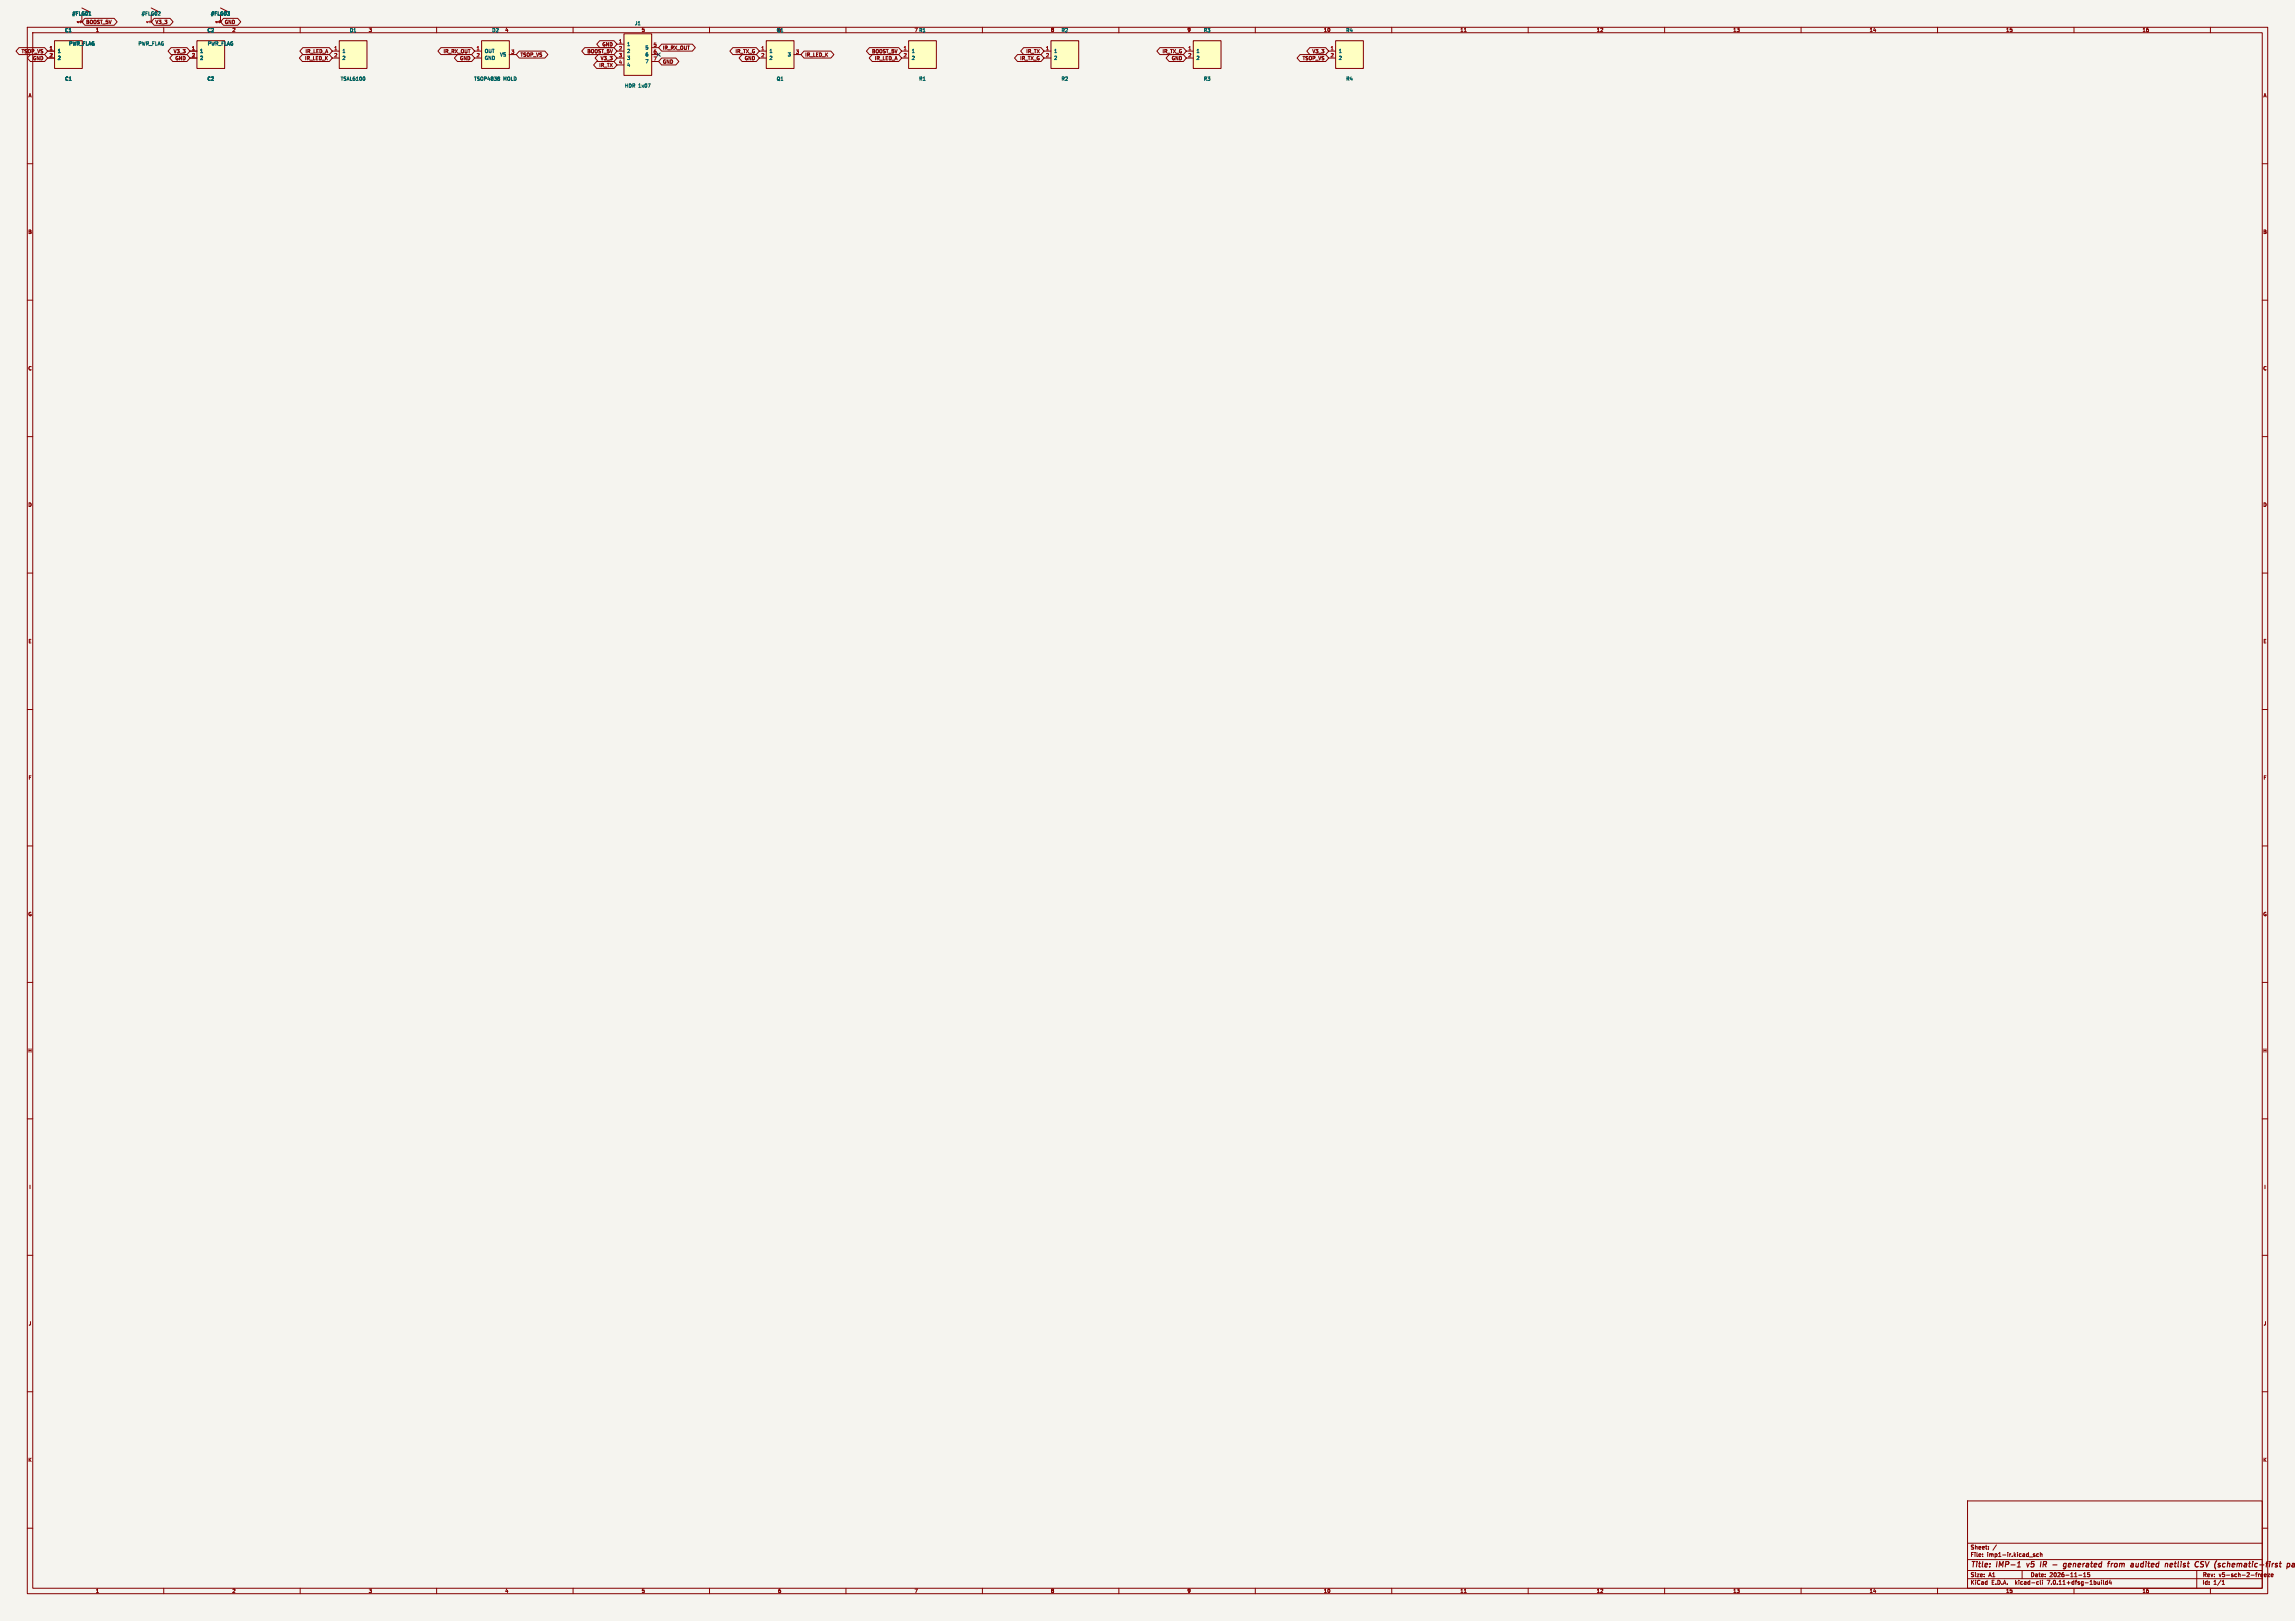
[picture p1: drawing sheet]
<svg xmlns="http://www.w3.org/2000/svg" width="841mm" height="594mm" viewBox="0 0 841 594" stroke-linecap="round" stroke-linejoin="round" font-family="sans-serif">
<defs><g id="words">
<g font-size="2.8" fill="#840000">
<text x="722" y="574.9">Title:</text>
<text x="731.7" y="574.9">IMP-1</text>
<text x="743.6" y="574.9">v5</text>
<text x="749.3" y="574.9">IR</text>
<text x="754.6" y="574.9">-</text>
<text x="759.4" y="574.9">generated</text>
<text x="776.5" y="574.9">from</text>
<text x="785.7" y="574.9">audited</text>
<text x="799.1" y="574.9">netlist</text>
<text x="810.8" y="574.9">CSV (schematic-first</text>
</g>
<g font-size="2.1" fill="#840000">
<text x="722" y="568">Sheet:</text>
<text x="722" y="570.7">File:</text>
<text x="728.1" y="570.7">imp1-ir.kicad_sch</text>
<text x="722" y="580.9">KiCad</text>
<text x="722" y="578.1">Size:</text>
<text x="728.7" y="578.1">A1</text>
<text x="729.7" y="580.9">E.D.A.</text>
<text x="738.6" y="580.9">kicad-cli</text>
<text x="744" y="578.1">Date:</text>
<text x="750.5" y="580.9">7.0.11+dfsg-1build4</text>
<text x="751" y="578.1">2026-11-15</text>
<text x="807" y="578.3">Rev:</text>
<text x="807" y="580.9">Id:</text>
<text x="811.1" y="580.9">1/1</text>
<text x="813.4" y="578.3">v5-sch-2-freeze</text>
</g>
<g font-size="1.8" fill="#006464">
<text x="26.4" y="5.9">#FLG01</text>
<text x="51.8" y="5.9">#FLG02</text>
<text x="77.2" y="5.9">#FLG03</text>
<text x="23.7" y="12">C1</text>
<text x="75.9" y="12">C2</text>
<text x="128.1" y="12">D1</text>
<text x="180.2" y="12">D2</text>
<text x="232.5" y="9.4">J1</text>
<text x="285" y="11.9">6</text>
<text x="335" y="11.9">7 R1</text>
<text x="388.9" y="12">R2</text>
<text x="441" y="12">R3</text>
<text x="493.2" y="12">R4</text>
<text x="25.2" y="16.9">PWR_FLAG</text>
<text x="50.6" y="16.9">PWR_FLAG</text>
<text x="76" y="16.9">PWR_FLAG</text>
<text x="229.7" y="17.1">1</text>
<text x="21" y="19.6">1</text>
<text x="21" y="22.1">2</text>
<text x="73.2" y="19.6">1</text>
<text x="73.2" y="22.1">2</text>
<text x="125.3" y="19.6">1</text>
<text x="125.3" y="22.1">2</text>
<text x="177.5" y="19.6">OUT</text>
<text x="177.5" y="22.1">GND</text>
<text x="183.1" y="20.9">VS</text>
<text x="229.7" y="19.6">2</text>
<text x="229.7" y="22.1">3</text>
<text x="236.4" y="18.3">5</text>
<text x="236.4" y="20.9">6</text>
<text x="236.4" y="23.4">7</text>
<text x="281.8" y="19.6">1</text>
<text x="281.8" y="22.1">2</text>
<text x="288.5" y="20.9">3</text>
<text x="334" y="19.6">1</text>
<text x="334" y="22.1">2</text>
<text x="386.1" y="19.6">1</text>
<text x="386.1" y="22.1">2</text>
<text x="438.3" y="19.6">1</text>
<text x="438.3" y="22.1">2</text>
<text x="490.5" y="19.6">1</text>
<text x="490.5" y="22.1">2</text>
<text x="23.7" y="29.8">C1</text>
<text x="75.9" y="29.8">C2</text>
<text x="124.7" y="29.8">TSAL6100</text>
<text x="173.6" y="29.8">TSOP4838</text>
<text x="184.4" y="29.8">MOLD</text>
<text x="229.7" y="24.7">4</text>
<text x="284.5" y="29.8">Q1</text>
<text x="336.7" y="29.8">R1</text>
<text x="388.9" y="29.8">R2</text>
<text x="441" y="29.8">R3</text>
<text x="493.2" y="29.8">R4</text>
<text x="228.9" y="32.3">HDR 1x07</text>
</g>
<g font-size="1.8" fill="#a90000">
<text x="29.7" y="8.7" transform="rotate(-90 29.7 8.7)">1</text>
<text x="55.1" y="8.7" transform="rotate(-90 55.1 8.7)">1</text>
<text x="80.5" y="8.7" transform="rotate(-90 80.5 8.7)">1</text>
<text x="226.7" y="15.9">1</text>
<text x="239.4" y="17.2">5</text>
<text x="18" y="18.5">1</text>
<text x="18" y="21">2</text>
<text x="70.2" y="18.5">1</text>
<text x="70.2" y="21">2</text>
<text x="122.3" y="18.5">1</text>
<text x="122.3" y="21">2</text>
<text x="174.5" y="18.5">1</text>
<text x="174.5" y="21">2</text>
<text x="187.2" y="19.7">3</text>
<text x="226.7" y="18.5">2</text>
<text x="226.7" y="21">3</text>
<text x="226.7" y="23.6">4</text>
<text x="239.4" y="19.7">6</text>
<text x="239.4" y="22.3">7</text>
<text x="278.8" y="18.5">1</text>
<text x="278.8" y="21">2</text>
<text x="291.5" y="19.7">3</text>
<text x="331" y="18.5">1</text>
<text x="331" y="21">2</text>
<text x="383.1" y="18.5">1</text>
<text x="383.1" y="21">2</text>
<text x="435.3" y="18.5">1</text>
<text x="435.3" y="21">2</text>
<text x="487.5" y="18.5">1</text>
<text x="487.5" y="21">2</text>
</g>
<g font-size="1.8" fill="#840000">
<text x="31.4" y="9">BOOST_5V</text>
<text x="35" y="11.9">1</text>
<text x="56.8" y="9">V3_3</text>
<text x="82.2" y="9">GND</text>
<text x="85" y="11.9">2</text>
<text x="135" y="11.9">3</text>
<text x="185" y="11.9">4</text>
<text x="235" y="11.9">5</text>
<text x="385" y="11.9">8</text>
<text x="435" y="11.9">9</text>
<text x="485" y="11.9">10</text>
<text x="535" y="11.9">11</text>
<text x="585" y="11.9">12</text>
<text x="635" y="11.9">13</text>
<text x="685" y="11.9">14</text>
<text x="735" y="11.9">15</text>
<text x="785" y="11.9">16</text>
<text x="220.6" y="17.1">GND</text>
<text x="7.8" y="19.7">TSOP_VS</text>
<text x="12" y="22.2">GND</text>
<text x="63.5" y="19.7">V3_3</text>
<text x="64.1" y="22.2">GND</text>
<text x="111.6" y="22.2">IR_LED_K</text>
<text x="111.8" y="19.7">IR_LED_A</text>
<text x="162.4" y="19.7">IR_RX_OUT</text>
<text x="168.4" y="22.2">GND</text>
<text x="190.6" y="21">TSOP_VS</text>
<text x="215.1" y="19.7">BOOST_5V</text>
<text x="220" y="22.2">V3_3</text>
<text x="242.8" y="23.5">GND</text>
<text x="242.8" y="18.4">IR_RX_OUT</text>
<text x="269.4" y="19.7">IR_TX_G</text>
<text x="272.8" y="22.2">GND</text>
<text x="294.9" y="21">IR_LED_K</text>
<text x="319.4" y="19.7">BOOST_5V</text>
<text x="320.4" y="22.2">IR_LED_A</text>
<text x="373.7" y="22.2">IR_TX_G</text>
<text x="375.9" y="19.7">IR_TX</text>
<text x="425.9" y="19.7">IR_TX_G</text>
<text x="429.2" y="22.2">GND</text>
<text x="477.2" y="22.2">TSOP_VS</text>
<text x="480.8" y="19.7">V3_3</text>
<text x="219.4" y="24.8">IR_TX</text>
<text x="10.3" y="35.9">A</text>
<text x="829.3" y="35.9">A</text>
<text x="10.3" y="85.9">B</text>
<text x="829.2" y="85.9">B</text>
<text x="10.3" y="135.9">C</text>
<text x="829.2" y="135.9">C</text>
<text x="10.3" y="185.9">D</text>
<text x="829.2" y="185.9">D</text>
<text x="10.3" y="235.9">E</text>
<text x="829.3" y="235.9">E</text>
<text x="10.3" y="285.9">F</text>
<text x="829.3" y="285.9">F</text>
<text x="10.3" y="335.9">G</text>
<text x="829.2" y="335.9">G</text>
<text x="10.2" y="385.9">H</text>
<text x="829.2" y="385.9">H</text>
<text x="10.6" y="435.9">I</text>
<text x="829.6" y="435.9">I</text>
<text x="10.4" y="485.9">J</text>
<text x="829.4" y="485.9">J</text>
<text x="10.3" y="535.9">K</text>
<text x="829.2" y="535.9">K</text>
<text x="35" y="583.9">1</text>
<text x="85" y="583.9">2</text>
<text x="135" y="583.9">3</text>
<text x="185" y="583.9">4</text>
<text x="235" y="583.9">5</text>
<text x="285" y="583.9">6</text>
<text x="335" y="583.9">7</text>
<text x="385" y="583.9">8</text>
<text x="435" y="583.9">9</text>
<text x="485" y="583.9">10</text>
<text x="535" y="583.9">11</text>
<text x="585" y="583.9">12</text>
<text x="635" y="583.9">13</text>
<text x="685" y="583.9">14</text>
<text x="735" y="583.9">15</text>
<text x="785" y="583.9">16</text>
</g>
</g></defs>
<path d="M0 0h841v594h-841z" fill="#f5f4ef" stroke="#f5f4ef" stroke-width=".37"/>
<g fill="none" stroke="#840000" stroke-width=".37">
<path d="M7 17.5h9.3l1.2 1.2-1.2 1.3h-9.3l-1.1-1.3zM10 10h821v574h-821zM11.1 20h5.2l1.2 1.3-1.2 1.2h-5.2l-1.1-1.2zM12 12h817v570h-817zM17.5 18.7h2.5M20 14.9h10.2v10.2h-10.2zM30 2.9l2.5 1.3-2.5 1.3v2.5M31.1 6.7h10.7l1.1 1.3-1.1 1.3h-10.7l-1.1-1.3zM55.4 2.9l2.5 1.3-2.5 1.3v2.5M56.5 6.7h5.8l1.1 1.3-1.1 1.3h-5.8l-1.1-1.3zM60 10v2M62.7 17.5h5.8l1.1 1.2-1.1 1.3h-5.8l-1.1-1.3z"/>
<path d="M63.3 20h5.2l1.1 1.3-1.1 1.2h-5.2l-1.1-1.2zM69.6 18.7h2.6M72.2 14.9h10.1v10.2h-10.1zM80.8 2.9l2.5 1.3-2.5 1.3v2.5M81.9 6.7h5.2l1.1 1.3-1.1 1.3h-5.2l-1.1-1.3zM110 10v2M110.8 20h9.9l1.1 1.3-1.1 1.2h-9.9l-1.1-1.2zM111 17.5h9.7l1.1 1.2-1.1 1.3h-9.7l-1.1-1.3zM121.8 18.7h2.5M124.3 14.9h10.2v10.2h-10.2zM160 10v2M161.6 17.5h11.2l1.1 1.2-1.1 1.3h-11.2l-1.1-1.3z"/>
<path d="M167.6 20h5.2l1.1 1.3-1.1 1.2h-5.2l-1.1-1.2zM173.9 18.7h2.6M176.5 14.9h10.1v10.2h-10.1zM186.6 20h2.6M190.3 18.7h9.4l1.1 1.3-1.1 1.3h-9.4l-1.1-1.3zM210 10v2M214.3 17.5h10.7l1.1 1.2-1.1 1.3h-10.7l-1.1-1.3zM219.2 20h5.8l1.1 1.3-1.1 1.2h-5.8l-1.1-1.2zM219.8 14.9h5.2l1.1 1.3-1.1 1.3h-5.2l-1.1-1.3zM226.1 18.7h2.5M226.1 16.2h2.5M228.6 12.4h10.2v15.2h-10.2z"/>
<path d="M238.8 17.5h2.5M238.8 20h2.5M242.5 16.2h11.2l1.1 1.3-1.1 1.2h-11.2l-1.2-1.2zM260 10v2M268.6 17.5h8.5l1.2 1.2-1.2 1.3h-8.5l-1.2-1.3zM271.9 20h5.2l1.2 1.3-1.2 1.2h-5.2l-1.1-1.2zM278.3 18.7h2.5M280.8 14.9h10.2v10.2h-10.2zM291 20h2.5M294.6 18.7h9.9l1.1 1.3-1.1 1.3h-9.9l-1.1-1.3zM310 10v2M318.6 17.5h10.7l1.1 1.2-1.1 1.3h-10.7l-1.1-1.3z"/>
<path d="M319.6 20h9.7l1.1 1.3-1.1 1.2h-9.7l-1.1-1.2zM330.4 18.7h2.6M333 14.9h10.1v10.2h-10.1zM360 10v2M372.9 20h8.6l1.1 1.3-1.1 1.2h-8.6l-1.1-1.2zM375.1 17.5h6.4l1.1 1.2-1.1 1.3h-6.4l-1.1-1.3zM382.6 18.7h2.5M385.1 14.9h10.2v10.2h-10.2zM410 10v2M425 17.5h8.6l1.1 1.2-1.1 1.3h-8.6l-1.1-1.3zM428.4 20h5.2l1.1 1.3-1.1 1.2h-5.2l-1.1-1.2zM434.7 18.7h2.6"/>
<path d="M437.3 14.9h10.1v10.2h-10.1zM460 10v2M476.4 20h9.4l1.1 1.3-1.1 1.2h-9.4l-1.1-1.2zM480 17.5h5.8l1.1 1.2-1.1 1.3h-5.8l-1.1-1.3zM486.9 18.7h2.5M489.4 14.9h10.2v10.2h-10.2zM510 10v2M536.6 11.6h.7M560 10v2M610 10v2M660 10v2M710 10v2"/>
<path d="M760 10v2M810 10v2M17.5 21.3h2.5M69.6 21.3h2.6M121.8 21.3h2.5M173.9 21.3h2.6M218.6 22.5h6.4l1.1 1.3-1.1 1.3h-6.4l-1.1-1.3zM226.1 21.3h2.5M226.1 23.8h2.5M238.8 22.5h2.5M242.5 21.3h5.2l1.1 1.2-1.1 1.3h-5.2l-1.2-1.3zM278.3 21.3h2.5"/>
<path d="M330.4 21.3h2.6M382.6 21.3h2.5M434.7 21.3h2.6M486.9 21.3h2.5M10 60h2M829 60h2M10 110h2M829 110h2M10 160h2M829 160h2M10 210h2M829 210h2"/>
<path d="M10 260h2M829 260h2M10 310h2M829 310h2M10 360h2M829 360h2M10 410h2M829 410h2M10 460h2M829 460h2M10 510h2M829 510h2"/>
<path d="M10 560h2M721 550h108v32h-108zM829 560h2M721 578.5h108M721 575.5h108M721 571.5h108M721 565.5h108M726.5 570.2h.1M726.5 570.2v.1M726.5 569.5v.1M728.7 567.5v.2M728.7 566.8v.1"/>
<path d="M731.6 566.1l-1.3 1.9M741 575.5v3M745.1 569.7l.6 .4-.2 .3-.4-.1M745.1 569.6v.1M745.7 569.5l-.6 .1M746.6 579.6l.4 .1M747 569.5l-.4-.1-.3 .3 .2 .6h.5M747.7 579.1l.2 1.5M747.7 568.9v1.5M747.7 569.5h.5l.1 .9M748.5 579.1v.1M748.5 579.6v1"/>
<path d="M761.7 577.2h1.2M763.5 577.8h.9M763.5 576.7l.5-.4v1.5M765 576.3v.7l.7-.1 .1 .6-.3 .3-.5-.2M770.1 579.1v.1M770.1 579.6v1M770.8 579.1l.2 1.5M772.2 579.7l-.4-.1-.3 .3 .2 .6h.5M772.2 579.1v1.5M773.2 579l-.3 1.1h.9M773.6 579.6v1M805 575.5v6.5"/>
<path d="M814.3 579.5l.4-.4v1.5M829.8 577.3l.7-.2-.1-.2-.6 .1v.7h.6M831 576.8h.8l-.8 1h.8M832.3 577.3l.7-.2-.1-.2-.6 .1v.7h.6M60 582v2M110 582v2M160 582v2M210 582v2M260 582v2M310 582v2M360 582v2M410 582v2"/>
<path d="M460 582v2M510 582v2M536.6 583.6h.7M560 582v2M610 582v2M660 582v2M710 582v2M747 580.5l-.4 .1M760 582v2M810 582v2M814.3 580.6h.9"/>
</g>
<g fill="none" stroke="#840000" stroke-width=".4">
<path d="M739.2 574.2h1.1M739.8 572.5l.2-.3-.2 2M742.7 572.9l.3 1.3M747.9 572.2l-.2 2M752.2 573.4h1.6M756.4 573h.8M757 574.1l-.6 .1M757.2 572.9l-.2 1.6-.5 .4M758.7 572.9l-.6 .1-.2 .9 .2 .3 .6-.1M758.9 573.4l-1 .1M774.3 572.9l-.4 .1M775.8 573.1l-.7-.1-.3 .8 .3 .4 .7-.4"/>
<path d="M784.9 572.9l-.4 .4-.1 .5 .7 .4M796.8 572.9h.8M797.2 572.2l-.3 1.7 .5 .3M798.3 572.2l-.2 1.7 .2 .3M808.2 572.2l.4 2 .9-2M840.6 572.9l.3 .3-.2 1M840.7 574.1l-.2 .1M840.8 573.4h-.2"/>
</g>
<g fill="#ffffc2" stroke="#ffffc2" stroke-width=".37">
<path d="M20 14.9h10.2v10.2h-10.2z"/>
<path d="M124.3 14.9h10.2v10.2h-10.2z"/>
<path d="M489.4 14.9h10.2v10.2h-10.2z"/>
<path d="M437.3 14.9h10.1v10.2h-10.1z"/>
<path d="M228.6 12.4h10.2v15.2h-10.2z"/>
<path d="M280.8 14.9h10.2v10.2h-10.2z"/>
<path d="M176.5 14.9h10.1v10.2h-10.1z"/>
<path d="M72.2 14.9h10.1v10.2h-10.1z"/>
<path d="M385.1 14.9h10.2v10.2h-10.2z"/>
<path d="M333 14.9h10.1v10.2h-10.1z"/>
</g>
<path d="M32.6 5.6h.7M57.9 5.6h.8M58.6 4.4v.5M286.2 11.7h.7M133.6 28.3v1M182.9 28.2l.2 .2-.2 1.1" fill="none" stroke="#006464" stroke-width=".37"/>
<path d="M240.7 19.4l1.2 1.2M241.9 19.4l-1.2 1.2" fill="none" stroke="#000084" stroke-width=".37"/>
<use href="#words"/>
</svg>
